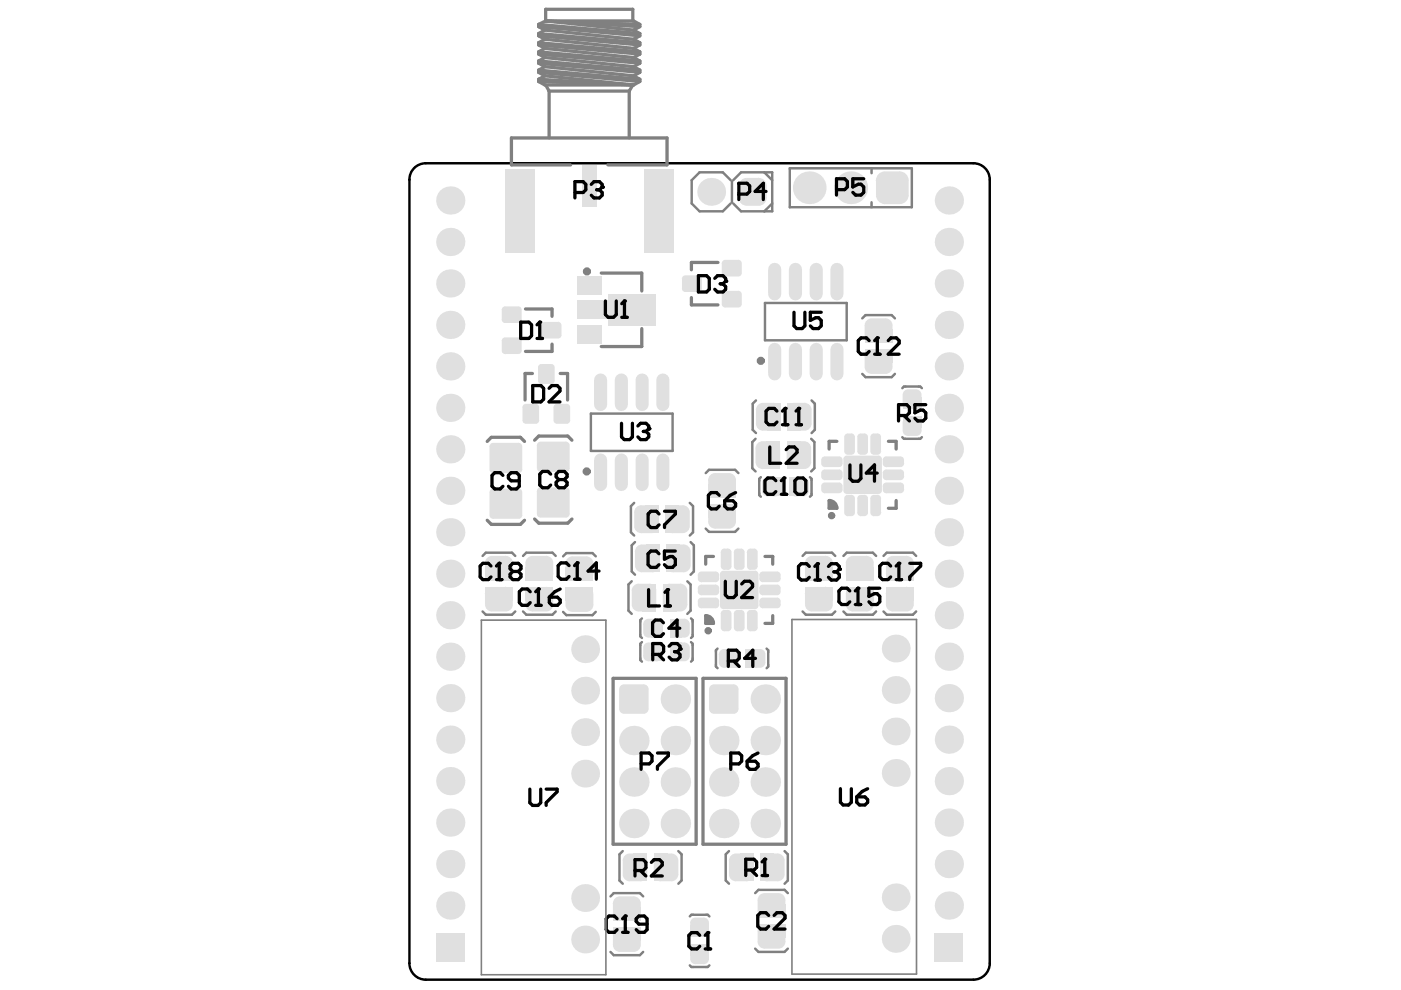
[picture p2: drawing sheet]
<svg xmlns="http://www.w3.org/2000/svg" width="297mm" height="210mm" viewBox="0 0 297 210" stroke-linecap="round" stroke-linejoin="round" font-family="sans-serif">
<g fill="#e0e0e0">
<path d="M138.1 136.2h2.4v4h-2.4z" fill-rule="evenodd"/>
<path d="M142.1 136.2h2.4v4h-2.4z" fill-rule="evenodd"/>
<path d="M150.1 106.9h5.9v2.9h-5.9z" fill-rule="evenodd"/>
<path d="M150.1 102.5h5.9v3h-5.9z" fill-rule="evenodd"/>
<path d="M163.3 101.3h2.4v3.9h-2.4z" fill-rule="evenodd"/>
<path d="M167.3 101.3h2.4v3.9h-2.4z" fill-rule="evenodd"/>
<path d="M166.9 85.4h2.9v5.9h-2.9z" fill-rule="evenodd"/>
<path d="M162.5 85.4h3v5.9h-3z" fill-rule="evenodd"/>
<path d="M170.7 120.1h5.9v3h-5.9z" fill-rule="evenodd"/>
<path d="M191.4 84.3h4v2.4h-4z" fill-rule="evenodd"/>
<path d="M191.4 88.3h4v2.4h-4z" fill-rule="evenodd"/>
<path d="M134.3 181h2.9v5.9h-2.9z" fill-rule="evenodd"/>
<path d="M138.6 181h3v5.9h-3z" fill-rule="evenodd"/>
<path d="M136.9 115.4h2.9v5.9h-2.9z" fill-rule="evenodd"/>
<path d="M138.1 131.2h2.4v4h-2.4z" fill-rule="evenodd"/>
<path d="M136.2 123.8h2.9v5.9h-2.9z" fill-rule="evenodd"/>
<path d="M142.1 131.2h2.4v4h-2.4z" fill-rule="evenodd"/>
<path d="M156.8 181h3v5.9h-3z" fill-rule="evenodd"/>
<path d="M158.1 137.6h2.4v4h-2.4z" fill-rule="evenodd"/>
<path d="M162.4 93.5h3v5.9h-3z" fill-rule="evenodd"/>
<path d="M166.8 93.5h2.9v5.9h-2.9z" fill-rule="evenodd"/>
<path d="M170.7 124.4h5.9v3h-5.9z" fill-rule="evenodd"/>
<path d="M136.7 107.1h3v5.9h-3z" fill-rule="evenodd"/>
<path d="M102.8 120.1h5.9v3h-5.9z" fill-rule="evenodd"/>
<path d="M129.9 196.6h6v3h-6z" fill-rule="evenodd"/>
<path d="M129.9 192.3h6v3h-6z" fill-rule="evenodd"/>
<path d="M111.4 120.1h5.9v3h-5.9z" fill-rule="evenodd"/>
<path d="M119.9 120.2h5.9v3h-5.9z" fill-rule="evenodd"/>
<path d="M146.3 200.3h4v2.4h-4z" fill-rule="evenodd"/>
<path d="M160.6 191.6h5.9v3h-5.9z" fill-rule="evenodd"/>
<path d="M187.8 120.1h5.9v3h-5.9z" fill-rule="evenodd"/>
<path d="M179.3 120.1h5.9v3h-5.9z" fill-rule="evenodd"/>
<path d="M183.3 74.1h5.9v2.9h-5.9z" fill-rule="evenodd"/>
<path d="M102.8 124.4h5.9v3h-5.9z" fill-rule="evenodd"/>
<path d="M111.4 124.4h5.9v3h-5.9z" fill-rule="evenodd"/>
<path d="M119.9 124.5h5.9v3h-5.9z" fill-rule="evenodd"/>
<path d="M160.6 195.9h5.9v3h-5.9z" fill-rule="evenodd"/>
<path d="M146.3 196.3h4v2.4h-4z" fill-rule="evenodd"/>
<path d="M161.1 181h3v5.9h-3z" fill-rule="evenodd"/>
<path d="M154.1 137.6h2.5v4h-2.5z" fill-rule="evenodd"/>
<path d="M141.2 115.4h3v5.9h-3z" fill-rule="evenodd"/>
<path d="M140.5 123.8h3v5.9h-3z" fill-rule="evenodd"/>
<path d="M187.8 124.4h5.9v3h-5.9z" fill-rule="evenodd"/>
<path d="M179.3 124.4h5.9v3h-5.9z" fill-rule="evenodd"/>
<path d="M183.3 69.7h5.9v3h-5.9z" fill-rule="evenodd"/>
<path d="M141 107.1h3v5.9h-3z" fill-rule="evenodd"/>
<path d="M92.5 197.8h6v6h-6z" fill-rule="evenodd"/>
<path d="M198.2 197.8h6v6h-6z" fill-rule="evenodd"/>
<path d="M156.6 39.4l1.7-1.7h2.6l1.6 1.7v2.6l-1.6 1.6h-2.6l-1.7-1.6z" fill-rule="evenodd"/>
<path d="M131.3 146.1l1-1h4.2l1 1v4.2l-1 1h-4.2l-1-1z" fill-rule="evenodd"/>
<path d="M150.3 146.1l1.1-1h4.1l1.1 1v4.2l-1.1 1h-4.1l-1.1-1z" fill-rule="evenodd"/>
<path d="M185.7 38.3l1.9-2h3.1l2 2v3.1l-2 1.9h-3.1l-1.9-1.9z" fill-rule="evenodd"/>
<path d="M179 92.6l.7-.7h.8l.8 .7v3.1l-.8 .7h-.8l-.7-.7z" fill-rule="evenodd"/>
<path d="M184.5 92.6l.8-.7h.8l.7 .7v3.1l-.7 .7h-.8l-.8-.7z" fill-rule="evenodd"/>
<path d="M114.8 69l.7-.7h2.8l.8 .7v2.1l-.8 .7h-2.8l-.7-.7z" fill-rule="evenodd"/>
<path d="M123.4 35h3.1v8.8h-3.1z" fill-rule="evenodd"/>
<circle cx="138.4" cy="138.2" r="2.18"/>
<circle cx="144.3" cy="138.2" r="2.18"/>
</g>
<g fill="#e0e0e0">
<path d="M158.3 42v1.6zM156.6 42h1.7v1.6a1.65 1.65 0 0 1-1.7-1.6z"/>
<path d="M160.9 42h1.6zM160.9 42h1.6a1.65 1.65 0 0 1-1.6 1.6z"/>
<path d="M160.9 37.7v1.7zM160.9 37.7a1.65 1.65 0 0 1 1.6 1.7h-1.6z"/>
<path d="M156.6 39.4h1.7zM157.1 38.2l.8-.4 .4-.1v1.7h-1.7l.1-.5z"/>
<path d="M136.5 150.3h1zM136.5 150.3h1a1.04 1.04 0 0 1-1 1z"/>
<path d="M136.5 145.1v1zM136.5 145.1a1.04 1.04 0 0 1 1 1h-1z"/>
<path d="M131.3 146.1h1zM131.5 145.5l.8-.4v1h-1z"/>
<path d="M132.3 150.3v1zM131.3 150.3h1v1a1.04 1.04 0 0 1-1-1z"/>
<path d="M155.5 150.3h1.1zM155.5 150.3h1.1a1.04 1.04 0 0 1-1.1 1z"/>
<path d="M155.5 145.1v1zM155.5 145.1a1.04 1.04 0 0 1 1.1 1h-1.1z"/>
<path d="M150.3 146.1h1.1zM150.5 145.5l.9-.4v1h-1.1z"/>
<path d="M151.4 150.3v1zM150.3 150.3h1.1v1a1.04 1.04 0 0 1-1.1-1z"/>
<path d="M187.6 41.4v1.9zM185.7 41.4h1.9v1.9a1.91 1.91 0 0 1-1.9-1.9z"/>
<path d="M190.7 41.4h2zM190.7 41.4h2a1.91 1.91 0 0 1-2 1.9z"/>
<path d="M190.7 36.3v2zM190.7 36.3a1.91 1.91 0 0 1 2 2h-2z"/>
<path d="M185.7 38.3h1.9zM186.3 36.9l.8-.5 .5-.1v2h-1.9l.1-.6z"/>
<path d="M136.4 137.3h1.1zM136.6 136.7l.5-.4 .4-.1v1.1h-1.1z"/>
<path d="M137.5 139.1v1.1zM136.4 139.1h1.1v1.1a1.13 1.13 0 0 1-1.1-1.1z"/>
<path d="M139.2 139.1h1.2zM139.2 139.1h1.2a1.13 1.13 0 0 1-1.2 1.1z"/>
<path d="M139.2 136.2v1.1zM139.2 136.2a1.13 1.13 0 0 1 1.2 1.1h-1.2z"/>
<path d="M142.3 137.3h1.1zM142.5 136.7l.5-.4 .4-.1v1.1h-1.1z"/>
<path d="M143.4 139.1v1.1zM142.3 139.1h1.1v1.1a1.13 1.13 0 0 1-1.1-1.1z"/>
<path d="M145.1 139.1h1.1zM145.1 139.1h1.1a1.13 1.13 0 0 1-1.1 1.1z"/>
<path d="M145.1 136.2v1.1zM145.1 136.2a1.13 1.13 0 0 1 1.1 1.1h-1.1z"/>
<path d="M180.5 91.9v.7zM180.5 91.9a.74 .74 0 0 1 .8 .7h-.8z"/>
<path d="M179 92.6h.7zM179.2 92.1l.5-.2v.7h-.7z"/>
<path d="M179.7 95.7v.7zM179 95.7h.7v.7a.74 .74 0 0 1-.7-.7z"/>
<path d="M180.5 95.7h.8zM180.5 95.7h.8a.74 .74 0 0 1-.8 .7z"/>
<path d="M186.1 91.9v.7zM186.1 91.9a.74 .74 0 0 1 .7 .7h-.7z"/>
<path d="M184.5 92.6h.8zM184.8 92.1l.5-.2v.7h-.8z"/>
<path d="M185.3 95.7v.7zM184.5 95.7h.8v.7a.74 .74 0 0 1-.8-.7z"/>
<path d="M186.1 95.7h.7zM186.1 95.7h.7a.74 .74 0 0 1-.7 .7z"/>
<path d="M118.3 71.1h.8zM118.3 71.1h.8a.7 .7 0 0 1-.8 .7z"/>
<path d="M118.3 68.3v.7zM118.3 68.3a.7 .7 0 0 1 .8 .7h-.8z"/>
<path d="M114.8 69h.7zM115 68.5l.5-.2v.7h-.7z"/>
<path d="M115.5 71.1v.7zM114.8 71.1h.7v.7a.7 .7 0 0 1-.7-.7z"/>
<circle cx="159.2" cy="122.7" r="1.48"/>
<circle cx="159.2" cy="127.5" r="1.48"/>
<circle cx="154.3" cy="127.5" r="1.48"/>
<circle cx="154.3" cy="122.7" r="1.48"/>
<circle cx="185.3" cy="98.2" r="1.48"/>
<circle cx="185.3" cy="103.1" r="1.48"/>
<circle cx="180.5" cy="103.1" r="1.48"/>
<circle cx="180.5" cy="98.2" r="1.48"/>
<circle cx="95.5" cy="165.6" r="2.99"/>
<circle cx="95.5" cy="130.4" r="2.99"/>
<circle cx="95.5" cy="95.3" r="2.99"/>
<circle cx="95.5" cy="60.1" r="2.99"/>
<circle cx="201.2" cy="165.6" r="2.99"/>
<circle cx="201.2" cy="130.4" r="2.99"/>
<circle cx="201.2" cy="95.3" r="2.99"/>
<circle cx="201.2" cy="60.1" r="2.99"/>
<circle cx="95.5" cy="183.2" r="2.99"/>
<circle cx="95.5" cy="174.4" r="2.99"/>
<circle cx="95.5" cy="156.8" r="2.99"/>
<circle cx="95.5" cy="148" r="2.99"/>
<circle cx="95.5" cy="121.6" r="2.99"/>
<circle cx="95.5" cy="112.9" r="2.99"/>
<circle cx="95.5" cy="104.1" r="2.99"/>
<circle cx="95.5" cy="86.5" r="2.99"/>
<circle cx="95.5" cy="77.7" r="2.99"/>
<circle cx="95.5" cy="68.9" r="2.99"/>
<circle cx="95.5" cy="42.5" r="2.99"/>
<circle cx="124.1" cy="199.2" r="2.95"/>
<circle cx="124.1" cy="146.4" r="2.95"/>
<circle cx="124.1" cy="155.2" r="2.95"/>
<circle cx="180.4" cy="39.8" r="3.5"/>
<circle cx="201.2" cy="183.2" r="2.99"/>
<circle cx="201.2" cy="174.4" r="2.99"/>
<circle cx="201.2" cy="156.8" r="2.99"/>
<circle cx="201.2" cy="148" r="2.99"/>
<circle cx="201.2" cy="121.6" r="2.99"/>
<circle cx="201.2" cy="112.9" r="2.99"/>
<circle cx="201.2" cy="104.1" r="2.99"/>
<circle cx="201.2" cy="86.5" r="2.99"/>
<circle cx="201.2" cy="77.7" r="2.99"/>
<circle cx="201.2" cy="68.9" r="2.99"/>
<circle cx="201.2" cy="42.5" r="2.99"/>
<circle cx="95.5" cy="192" r="2.99"/>
<circle cx="95.5" cy="139.2" r="2.99"/>
<circle cx="95.5" cy="51.3" r="2.99"/>
<circle cx="124.1" cy="137.6" r="2.95"/>
<circle cx="124.1" cy="164" r="2.95"/>
<circle cx="124.1" cy="190.4" r="2.95"/>
<circle cx="201.2" cy="192" r="2.99"/>
<circle cx="201.2" cy="139.2" r="2.99"/>
<circle cx="201.2" cy="51.3" r="2.99"/>
<circle cx="189.9" cy="137.5" r="2.95"/>
<circle cx="134.4" cy="174.6" r="3.1"/>
<circle cx="134.4" cy="157" r="3.1"/>
<circle cx="143.2" cy="174.6" r="3.1"/>
<circle cx="153.5" cy="174.6" r="3.1"/>
<circle cx="162.3" cy="174.6" r="3.1"/>
<circle cx="143.2" cy="148.2" r="3.1"/>
<circle cx="143.2" cy="157" r="3.1"/>
<circle cx="162.3" cy="148.2" r="3.1"/>
<circle cx="153.5" cy="157" r="3.1"/>
<circle cx="162.3" cy="157" r="3.1"/>
<circle cx="150.8" cy="40.7" r="2.95"/>
<circle cx="189.9" cy="199.1" r="2.95"/>
<circle cx="189.9" cy="190.3" r="2.95"/>
<circle cx="189.9" cy="146.3" r="2.95"/>
<circle cx="189.9" cy="155.1" r="2.95"/>
<circle cx="171.6" cy="39.8" r="3.5"/>
<circle cx="134.4" cy="165.8" r="3.1"/>
<circle cx="143.2" cy="165.8" r="3.1"/>
<circle cx="153.5" cy="165.8" r="3.1"/>
<circle cx="162.3" cy="165.8" r="3.1"/>
<circle cx="189.9" cy="163.9" r="2.95"/>
</g>
<path d="M131.7 97.5v5.2" fill="none" stroke="#e0e0e0" stroke-width="2.8"/>
<g fill="#e0e0e0">
<path d="M134.6 116.9l1.5-1.5h2.3l1.4 1.5v3l-1.4 1.4h-2.3l-1.5-1.4z" fill-rule="evenodd"/>
<circle cx="138.4" cy="133.2" r="2.18"/>
</g>
<g fill="#e0e0e0">
<path d="M134.6 116.9h1.5zM134.9 116l.7-.5 .5-.1v1.5h-1.5z"/>
<path d="M136.1 119.9v1.4zM134.6 119.9h1.5v1.4a1.48 1.48 0 0 1-1.5-1.4z"/>
<path d="M138.4 119.9h1.4zM138.4 119.9h1.4a1.48 1.48 0 0 1-1.4 1.4z"/>
<path d="M138.4 115.4v1.5zM138.4 115.4a1.48 1.48 0 0 1 1.4 1.5h-1.4z"/>
<path d="M136.4 132.3h1.1zM136.6 131.7l.5-.4 .4-.1v1.1h-1.1z"/>
<path d="M137.5 134.1v1.1zM136.4 134.1h1.1v1.1a1.13 1.13 0 0 1-1.1-1.1z"/>
<path d="M139.2 134.1h1.2zM139.2 134.1h1.2a1.13 1.13 0 0 1-1.2 1.1z"/>
<path d="M139.2 131.2v1.1zM139.2 131.2a1.13 1.13 0 0 1 1.2 1.1h-1.2z"/>
</g>
<path d="M136.1 97.5v5.2" fill="none" stroke="#e0e0e0" stroke-width="2.8"/>
<g fill="#e0e0e0">
<path d="M152.8 130.1l.8-.8h.7l.8 .8v3l-.8 .7h-.7l-.8-.7z" fill-rule="evenodd"/>
<path d="M152.8 117.1l.8-.8h.7l.8 .8v3l-.8 .7h-.7l-.8-.7z" fill-rule="evenodd"/>
<path d="M158.4 130.1l.7-.8h.8l.7 .8v3l-.7 .7h-.8l-.7-.7z" fill-rule="evenodd"/>
<path d="M158.4 117.1l.7-.8h.8l.7 .8v3l-.7 .7h-.8l-.7-.7z" fill-rule="evenodd"/>
<circle cx="144.3" cy="133.2" r="2.18"/>
<circle cx="160.3" cy="139.6" r="2.18"/>
</g>
<g fill="#e0e0e0">
<path d="M142.3 132.3h1.1zM142.5 131.7l.5-.4 .4-.1v1.1h-1.1z"/>
<path d="M143.4 134.1v1.1zM142.3 134.1h1.1v1.1a1.13 1.13 0 0 1-1.1-1.1z"/>
<path d="M145.1 134.1h1.1zM145.1 134.1h1.1a1.13 1.13 0 0 1-1.1 1.1z"/>
<path d="M145.1 131.2v1.1zM145.1 131.2a1.13 1.13 0 0 1 1.1 1.1h-1.1z"/>
<path d="M153.6 133.1v.7zM152.8 133.1h.8v.7a.74 .74 0 0 1-.8-.7z"/>
<path d="M154.3 133.1h.8zM154.3 133.1h.8a.74 .74 0 0 1-.8 .7z"/>
<path d="M154.3 129.3v.8zM154.3 129.3a.74 .74 0 0 1 .8 .8h-.8z"/>
<path d="M152.8 130.1h.8zM153 129.5l.6-.2v.8h-.8z"/>
<path d="M154.3 116.3v.8zM154.3 116.3a.74 .74 0 0 1 .8 .8h-.8z"/>
<path d="M152.8 117.1h.8zM153 116.5l.6-.2v.8h-.8z"/>
<path d="M153.6 120.1v.7zM152.8 120.1h.8v.7a.74 .74 0 0 1-.8-.7z"/>
<path d="M154.3 120.1h.8zM154.3 120.1h.8a.74 .74 0 0 1-.8 .7z"/>
<path d="M158.3 138.7h1.1zM158.5 138.1l.6-.4 .3-.1v1.1h-1.1z"/>
<path d="M159.4 140.5v1.1zM158.3 140.5h1.1v1.1a1.13 1.13 0 0 1-1.1-1.1z"/>
<path d="M161.1 140.5h1.2zM161.1 140.5h1.2a1.13 1.13 0 0 1-1.2 1.1z"/>
<path d="M161.1 137.6v1.1zM161.1 137.6a1.13 1.13 0 0 1 1.2 1.1h-1.2z"/>
<path d="M159.1 133.1v.7zM158.4 133.1h.7v.7a.74 .74 0 0 1-.7-.7z"/>
<path d="M159.9 133.1h.7zM159.9 133.1h.7a.74 .74 0 0 1-.7 .7z"/>
<path d="M159.9 129.3v.8zM159.9 129.3a.74 .74 0 0 1 .7 .8h-.7z"/>
<path d="M158.4 130.1h.7zM158.6 129.5l.5-.2v.8h-.7z"/>
<path d="M159.9 116.3v.8zM159.9 116.3a.74 .74 0 0 1 .7 .8h-.7z"/>
<path d="M158.4 117.1h.7zM158.6 116.5l.5-.2v.8h-.7z"/>
<path d="M159.1 120.1v.7zM158.4 120.1h.7v.7a.74 .74 0 0 1-.7-.7z"/>
<path d="M159.9 120.1h.7zM159.9 120.1h.7a.74 .74 0 0 1-.7 .7z"/>
</g>
<path d="M164.3 57.1v5.2M164.3 74.1v5.2" fill="none" stroke="#e0e0e0" stroke-width="2.8"/>
<g fill="#e0e0e0">
<path d="M170.7 125.9l1.5-1.5h2.9l1.5 1.5v2.3l-1.5 1.5h-2.9l-1.5-1.5z" fill-rule="evenodd"/>
<path d="M170.7 119.3l1.5-1.4h2.9l1.5 1.4v2.3l-1.5 1.5h-2.9l-1.5-1.5z" fill-rule="evenodd"/>
</g>
<g fill="#e0e0e0">
<path d="M175.1 124.4v1.5zM175.1 124.4a1.48 1.48 0 0 1 1.5 1.5h-1.5z"/>
<path d="M170.7 125.9h1.5zM171 125.1l.7-.6 .5-.1v1.5h-1.5z"/>
<path d="M172.2 128.2v1.5zM170.7 128.2h1.5v1.5a1.48 1.48 0 0 1-1.5-1.5z"/>
<path d="M175.1 128.2h1.5zM175.1 128.2h1.5a1.48 1.48 0 0 1-1.5 1.5z"/>
<path d="M175.1 117.9v1.4zM175.1 117.9a1.48 1.48 0 0 1 1.5 1.4h-1.5z"/>
<path d="M170.7 119.3h1.5zM171 118.5l.7-.6h.5v1.4h-1.5z"/>
<path d="M172.2 121.6v1.5zM170.7 121.6h1.5v1.5a1.48 1.48 0 0 1-1.5-1.5z"/>
<path d="M175.1 121.6h1.5zM175.1 121.6h1.5a1.48 1.48 0 0 1-1.5 1.5z"/>
</g>
<path d="M173.1 57.1v5.2M173.1 74.1v5.2" fill="none" stroke="#e0e0e0" stroke-width="2.8"/>
<g fill="#e0e0e0">
<path d="M107.1 36h6.2v17.7h-6.2z" fill-rule="evenodd"/>
<path d="M114.1 77.9l.7-.7h2.1l.7 .7v2.8l-.7 .7h-2.1l-.7-.7z" fill-rule="evenodd"/>
<circle cx="193.4" cy="90.4" r="2.18"/>
<circle cx="193.4" cy="84.6" r="2.18"/>
</g>
<g fill="#e0e0e0">
<path d="M194.2 88.4v1.2zM194.2 88.4a1.13 1.13 0 0 1 1.2 1.2h-1.2z"/>
<path d="M191.4 89.6h1.1zM191.6 88.9l.6-.4 .3-.1v1.2h-1.1z"/>
<path d="M192.5 91.3v1.1zM191.4 91.3h1.1v1.1a1.13 1.13 0 0 1-1.1-1.1z"/>
<path d="M194.2 91.3h1.2zM194.2 91.3h1.2a1.13 1.13 0 0 1-1.2 1.1z"/>
<path d="M194.2 82.6v1.1zM194.2 82.6a1.13 1.13 0 0 1 1.2 1.1h-1.2z"/>
<path d="M191.4 83.7h1.1zM191.6 83l.6-.4h.3v1.1h-1.1z"/>
<path d="M192.5 85.4v1.1zM191.4 85.4h1.1v1.1a1.13 1.13 0 0 1-1.1-1.1z"/>
<path d="M194.2 85.4h1.2zM194.2 85.4h1.2a1.13 1.13 0 0 1-1.2 1.1z"/>
<path d="M116.9 77.2v.7zM116.9 77.2a.7 .7 0 0 1 .7 .7h-.7z"/>
<path d="M114.1 77.9h.7zM114.3 77.4l.5-.2v.7h-.7z"/>
<path d="M114.8 80.7v.7zM114.1 80.7h.7v.7a.7 .7 0 0 1-.7-.7z"/>
<path d="M116.9 80.7h.7zM116.9 80.7h.7a.7 .7 0 0 1-.7 .7z"/>
</g>
<path d="M131.7 80.6v5.2M136.1 80.6v5.2" fill="none" stroke="#e0e0e0" stroke-width="2.8"/>
<g fill="#e0e0e0">
<path d="M179 105.7l.7-.8h.8l.8 .8v3l-.8 .7h-.8l-.7-.7z" fill-rule="evenodd"/>
<path d="M184.5 105.7l.8-.8h.8l.7 .8v3l-.7 .7h-.8l-.8-.7z" fill-rule="evenodd"/>
<path d="M129.9 191.5l1.5-1.5h3l1.5 1.5v2.3l-1.5 1.5h-3l-1.5-1.5z" fill-rule="evenodd"/>
<path d="M117.4 86.3l.7-.7h2.1l.7 .7v2.8l-.7 .7h-2.1l-.7-.7z" fill-rule="evenodd"/>
<path d="M110.8 86.3l.7-.7h2.1l.7 .7v2.8l-.7 .7h-2.1l-.7-.7z" fill-rule="evenodd"/>
<path d="M122.4 63.8h7.2v3.8h-7.2z" fill-rule="evenodd"/>
<path d="M122.4 58.6h5.2v3.8h-5.2z" fill-rule="evenodd"/>
<path d="M161 127.5l.7-.8h3.1l.7 .8v.7l-.7 .8h-3.1l-.7-.8z" fill-rule="evenodd"/>
<path d="M148 127.5l.7-.8h3l.8 .8v.7l-.8 .8h-3l-.7-.8z" fill-rule="evenodd"/>
<path d="M161 121.9l.7-.7h3.1l.7 .7v.8l-.7 .7h-3.1l-.7-.7z" fill-rule="evenodd"/>
<path d="M161 124.7l.7-.8h3.1l.7 .8v.8l-.7 .7h-3.1l-.7-.7z" fill-rule="evenodd"/>
<path d="M148 124.7l.7-.8h3l.8 .8v.8l-.8 .7h-3l-.7-.7z" fill-rule="evenodd"/>
<path d="M148 121.9l.7-.7h3l.8 .7v.8l-.8 .7h-3l-.7-.7z" fill-rule="evenodd"/>
<path d="M150.1 108.4l1.5-1.5h3l1.4 1.5v2.2l-1.4 1.5h-3l-1.5-1.5z" fill-rule="evenodd"/>
<path d="M144.6 59.1l.7-.7h2.8l.7 .7v2.1l-.7 .7h-2.8l-.7-.7z" fill-rule="evenodd"/>
<path d="M187.9 99.5h3l.8 .8v.8l-.8 .7h-3l-.7-.7v-.8z" fill-rule="evenodd"/>
<path d="M187.9 102.3h3l.8 .7v.8l-.8 .8h-3l-.7-.8v-.8z" fill-rule="evenodd"/>
<path d="M174.1 103l.8-.7h3l.7 .7v.8l-.7 .8h-3l-.8-.8z" fill-rule="evenodd"/>
<path d="M174.1 100.3l.8-.8h3l.7 .8v.8l-.7 .7h-3l-.8-.7z" fill-rule="evenodd"/>
<path d="M181.8 92.6l.7-.7h.8l.7 .7v3.1l-.7 .7h-.8l-.7-.7z" fill-rule="evenodd"/>
<path d="M102.8 125.9l1.5-1.5h3l1.4 1.5v2.3l-1.4 1.5h-3l-1.5-1.5z" fill-rule="evenodd"/>
<path d="M102.8 119.3l1.5-1.4h3l1.4 1.4v2.3l-1.4 1.5h-3l-1.5-1.5z" fill-rule="evenodd"/>
<path d="M129.9 198.1l1.5-1.5h3l1.5 1.5v2.3l-1.5 1.4h-3l-1.5-1.4z" fill-rule="evenodd"/>
<path d="M132 182.4l1.5-1.4h2.3l1.4 1.4v3l-1.4 1.5h-2.3l-1.5-1.5z" fill-rule="evenodd"/>
<path d="M111.4 125.9l1.5-1.5h2.9l1.5 1.5v2.3l-1.5 1.5h-2.9l-1.5-1.5z" fill-rule="evenodd"/>
<path d="M111.4 119.3l1.5-1.4h2.9l1.5 1.4v2.3l-1.5 1.5h-2.9l-1.5-1.5z" fill-rule="evenodd"/>
<path d="M119.9 126l1.5-1.5h2.9l1.5 1.5v2.3l-1.5 1.4h-2.9l-1.5-1.4z" fill-rule="evenodd"/>
<path d="M119.9 119.4l1.5-1.4h2.9l1.5 1.4v2.3l-1.5 1.5h-2.9l-1.5-1.5z" fill-rule="evenodd"/>
<circle cx="163.6" cy="103.2" r="2.18"/>
<circle cx="169.5" cy="103.2" r="2.18"/>
</g>
<g fill="#e0e0e0">
<path d="M179.7 108.7v.7zM179 108.7h.7v.7a.74 .74 0 0 1-.7-.7z"/>
<path d="M180.5 108.7h.8zM180.5 108.7h.8a.74 .74 0 0 1-.8 .7z"/>
<path d="M180.5 104.9v.8zM180.5 104.9a.74 .74 0 0 1 .8 .8h-.8z"/>
<path d="M179 105.7h.7zM179.2 105.1l.5-.2v.8h-.7z"/>
<path d="M185.3 108.7v.7zM184.5 108.7h.8v.7a.74 .74 0 0 1-.8-.7z"/>
<path d="M186.1 108.7h.7zM186.1 108.7h.7a.74 .74 0 0 1-.7 .7z"/>
<path d="M186.1 104.9v.8zM186.1 104.9a.74 .74 0 0 1 .7 .8h-.7z"/>
<path d="M184.5 105.7h.8zM184.8 105.1l.5-.2v.8h-.8z"/>
<path d="M131.4 193.8v1.5zM129.9 193.8h1.5v1.5a1.48 1.48 0 0 1-1.5-1.5z"/>
<path d="M134.4 193.8h1.5zM134.4 193.8h1.5a1.48 1.48 0 0 1-1.5 1.5z"/>
<path d="M134.4 190v1.5zM134.4 190a1.48 1.48 0 0 1 1.5 1.5h-1.5z"/>
<path d="M129.9 191.5h1.5zM130.2 190.7l.8-.6 .4-.1v1.5h-1.5z"/>
<path d="M120.2 85.6v.7zM120.2 85.6a.7 .7 0 0 1 .7 .7h-.7z"/>
<path d="M117.4 86.3h.7zM117.6 85.8l.5-.2v.7h-.7z"/>
<path d="M118.1 89.1v.7zM117.4 89.1h.7v.7a.7 .7 0 0 1-.7-.7z"/>
<path d="M120.2 89.1h.7zM120.2 89.1h.7a.7 .7 0 0 1-.7 .7z"/>
<path d="M113.6 85.6v.7zM113.6 85.6a.7 .7 0 0 1 .7 .7h-.7z"/>
<path d="M110.8 86.3h.7zM111 85.8l.5-.2v.7h-.7z"/>
<path d="M111.5 89.1v.7zM110.8 89.1h.7v.7a.7 .7 0 0 1-.7-.7z"/>
<path d="M113.6 89.1h.7zM113.6 89.1h.7a.7 .7 0 0 1-.7 .7z"/>
<path d="M164.8 128.2h.7zM164.8 128.2h.7a.74 .74 0 0 1-.7 .8z"/>
<path d="M164.8 126.7v.8zM164.8 126.7a.74 .74 0 0 1 .7 .8h-.7z"/>
<path d="M161 127.5h.7zM161.2 126.9l.5-.2v.8h-.7z"/>
<path d="M161.7 128.2v.8zM161 128.2h.7v.8a.74 .74 0 0 1-.7-.8z"/>
<path d="M148 127.5h.7zM148.2 126.9l.5-.2v.8h-.7z"/>
<path d="M148.7 128.2v.8zM148 128.2h.7v.8a.74 .74 0 0 1-.7-.8z"/>
<path d="M151.7 128.2h.8zM151.7 128.2h.8a.74 .74 0 0 1-.8 .8z"/>
<path d="M151.7 126.7v.8zM151.7 126.7a.74 .74 0 0 1 .8 .8h-.8z"/>
<path d="M164.8 122.7h.7zM164.8 122.7h.7a.74 .74 0 0 1-.7 .7z"/>
<path d="M164.8 121.2v.7zM164.8 121.2a.74 .74 0 0 1 .7 .7h-.7z"/>
<path d="M161 121.9h.7zM161.2 121.4l.5-.2v.7h-.7z"/>
<path d="M161.7 122.7v.7zM161 122.7h.7v.7a.74 .74 0 0 1-.7-.7z"/>
<path d="M164.8 125.5h.7zM164.8 125.5h.7a.74 .74 0 0 1-.7 .7z"/>
<path d="M164.8 123.9v.8zM164.8 123.9a.74 .74 0 0 1 .7 .8h-.7z"/>
<path d="M161 124.7h.7zM161.2 124.2l.5-.3v.8h-.7z"/>
<path d="M161.7 125.5v.7zM161 125.5h.7v.7a.74 .74 0 0 1-.7-.7z"/>
<path d="M148 124.7h.7zM148.2 124.2l.5-.3v.8h-.7z"/>
<path d="M148.7 125.5v.7zM148 125.5h.7v.7a.74 .74 0 0 1-.7-.7z"/>
<path d="M151.7 125.5h.8zM151.7 125.5h.8a.74 .74 0 0 1-.8 .7z"/>
<path d="M151.7 123.9v.8zM151.7 123.9a.74 .74 0 0 1 .8 .8h-.8z"/>
<path d="M148 121.9h.7zM148.2 121.4l.5-.2v.7h-.7z"/>
<path d="M148.7 122.7v.7zM148 122.7h.7v.7a.74 .74 0 0 1-.7-.7z"/>
<path d="M151.7 122.7h.8zM151.7 122.7h.8a.74 .74 0 0 1-.8 .7z"/>
<path d="M151.7 121.2v.7zM151.7 121.2a.74 .74 0 0 1 .8 .7h-.8z"/>
<path d="M154.6 106.9v1.5zM154.6 106.9a1.48 1.48 0 0 1 1.4 1.5h-1.4z"/>
<path d="M150.1 108.4h1.5zM150.4 107.5l.7-.5 .5-.1v1.5h-1.5z"/>
<path d="M151.6 110.6v1.5zM150.1 110.6h1.5v1.5a1.48 1.48 0 0 1-1.5-1.5z"/>
<path d="M154.6 110.6h1.4zM154.6 110.6h1.4a1.48 1.48 0 0 1-1.4 1.5z"/>
<path d="M161.6 102.4h1.1zM161.8 101.7l.6-.4h.3v1.1h-1.1z"/>
<path d="M162.7 104.1v1.1zM161.6 104.1h1.1v1.1a1.13 1.13 0 0 1-1.1-1.1z"/>
<path d="M164.4 104.1h1.2zM164.4 104.1h1.2a1.13 1.13 0 0 1-1.2 1.1z"/>
<path d="M164.4 101.3v1.1zM164.4 101.3a1.13 1.13 0 0 1 1.2 1.1h-1.2z"/>
<path d="M144.6 59.1h.7zM144.8 58.6l.5-.2v.7h-.7z"/>
<path d="M145.3 61.2v.7zM144.6 61.2h.7v.7a.7 .7 0 0 1-.7-.7z"/>
<path d="M148.1 61.2h.7zM148.1 61.2h.7a.7 .7 0 0 1-.7 .7z"/>
<path d="M148.1 58.4v.7zM148.1 58.4a.7 .7 0 0 1 .7 .7h-.7z"/>
<path d="M190.9 101.1h.8zM190.9 101.1h.8a.74 .74 0 0 1-.8 .7z"/>
<path d="M190.9 99.5v.8zM190.9 99.5a.74 .74 0 0 1 .8 .8h-.8z"/>
<path d="M187.2 100.3h.7zM187.4 99.8l.5-.3v.8h-.7z"/>
<path d="M187.9 101.1v.7zM187.2 101.1h.7v.7a.74 .74 0 0 1-.7-.7z"/>
<path d="M190.9 103.8h.8zM190.9 103.8h.8a.74 .74 0 0 1-.8 .8z"/>
<path d="M190.9 102.3v.7zM190.9 102.3a.74 .74 0 0 1 .8 .7h-.8z"/>
<path d="M187.2 103h.7zM187.4 102.5l.5-.2v.7h-.7z"/>
<path d="M187.9 103.8v.8zM187.2 103.8h.7v.8a.74 .74 0 0 1-.7-.8z"/>
<path d="M174.1 103h.8zM174.3 102.5l.6-.2v.7h-.8z"/>
<path d="M174.9 103.8v.8zM174.1 103.8h.8v.8a.74 .74 0 0 1-.8-.8z"/>
<path d="M177.9 103.8h.7zM177.9 103.8h.7a.74 .74 0 0 1-.7 .8z"/>
<path d="M177.9 102.3v.7zM177.9 102.3a.74 .74 0 0 1 .7 .7h-.7z"/>
<path d="M174.1 100.3h.8zM174.3 99.8l.6-.3v.8h-.8z"/>
<path d="M174.9 101.1v.7zM174.1 101.1h.8v.7a.74 .74 0 0 1-.8-.7z"/>
<path d="M177.9 101.1h.7zM177.9 101.1h.7a.74 .74 0 0 1-.7 .7z"/>
<path d="M177.9 99.5v.8zM177.9 99.5a.74 .74 0 0 1 .7 .8h-.7z"/>
<path d="M167.5 102.4h1.1zM167.7 101.7l.5-.4h.4v1.1h-1.1z"/>
<path d="M168.6 104.1v1.1zM167.5 104.1h1.1v1.1a1.13 1.13 0 0 1-1.1-1.1z"/>
<path d="M170.3 104.1h1.2zM170.3 104.1h1.2a1.13 1.13 0 0 1-1.2 1.1z"/>
<path d="M170.3 101.3v1.1zM170.3 101.3a1.13 1.13 0 0 1 1.2 1.1h-1.2z"/>
<path d="M183.3 91.9v.7zM183.3 91.9a.74 .74 0 0 1 .7 .7h-.7z"/>
<path d="M181.8 92.6h.7zM182 92.1l.5-.2v.7h-.7z"/>
<path d="M182.5 95.7v.7zM181.8 95.7h.7v.7a.74 .74 0 0 1-.7-.7z"/>
<path d="M183.3 95.7h.7zM183.3 95.7h.7a.74 .74 0 0 1-.7 .7z"/>
<path d="M107.3 124.4v1.5zM107.3 124.4a1.48 1.48 0 0 1 1.4 1.5h-1.4z"/>
<path d="M102.8 125.9h1.5zM103.1 125.1l.7-.6 .5-.1v1.5h-1.5z"/>
<path d="M104.3 128.2v1.5zM102.8 128.2h1.5v1.5a1.48 1.48 0 0 1-1.5-1.5z"/>
<path d="M107.3 128.2h1.4zM107.3 128.2h1.4a1.48 1.48 0 0 1-1.4 1.5z"/>
<path d="M107.3 117.9v1.4zM107.3 117.9a1.48 1.48 0 0 1 1.4 1.4h-1.4z"/>
<path d="M102.8 119.3h1.5zM103.1 118.5l.7-.6h.5v1.4h-1.5z"/>
<path d="M104.3 121.6v1.5zM102.8 121.6h1.5v1.5a1.48 1.48 0 0 1-1.5-1.5z"/>
<path d="M107.3 121.6h1.4zM107.3 121.6h1.4a1.48 1.48 0 0 1-1.4 1.5z"/>
<path d="M131.4 200.4v1.4zM129.9 200.4h1.5v1.4a1.48 1.48 0 0 1-1.5-1.4z"/>
<path d="M134.4 200.4h1.5zM134.4 200.4h1.5a1.48 1.48 0 0 1-1.5 1.4z"/>
<path d="M134.4 196.6v1.5zM134.4 196.6a1.48 1.48 0 0 1 1.5 1.5h-1.5z"/>
<path d="M129.9 198.1h1.5zM130.2 197.2l.8-.5 .4-.1v1.5h-1.5z"/>
<path d="M135.8 185.4h1.4zM135.8 185.4h1.4a1.48 1.48 0 0 1-1.4 1.5z"/>
<path d="M135.8 181v1.4zM135.8 181a1.48 1.48 0 0 1 1.4 1.4h-1.4z"/>
<path d="M132 182.4h1.5zM132.3 181.6l.7-.6h.5v1.4h-1.5z"/>
<path d="M133.5 185.4v1.5zM132 185.4h1.5v1.5a1.48 1.48 0 0 1-1.5-1.5z"/>
<path d="M115.8 124.4v1.5zM115.8 124.4a1.48 1.48 0 0 1 1.5 1.5h-1.5z"/>
<path d="M111.4 125.9h1.5zM111.7 125.1l.7-.6 .5-.1v1.5h-1.5z"/>
<path d="M112.9 128.2v1.5zM111.4 128.2h1.5v1.5a1.48 1.48 0 0 1-1.5-1.5z"/>
<path d="M115.8 128.2h1.5zM115.8 128.2h1.5a1.48 1.48 0 0 1-1.5 1.5z"/>
<path d="M115.8 117.9v1.4zM115.8 117.9a1.48 1.48 0 0 1 1.5 1.4h-1.5z"/>
<path d="M111.4 119.3h1.5zM111.7 118.5l.7-.6h.5v1.4h-1.5z"/>
<path d="M112.9 121.6v1.5zM111.4 121.6h1.5v1.5a1.48 1.48 0 0 1-1.5-1.5z"/>
<path d="M115.8 121.6h1.5zM115.8 121.6h1.5a1.48 1.48 0 0 1-1.5 1.5z"/>
<path d="M124.3 124.5v1.5zM124.3 124.5a1.48 1.48 0 0 1 1.5 1.5h-1.5z"/>
<path d="M119.9 126h1.5zM120.2 125.1l.7-.5 .5-.1v1.5h-1.5z"/>
<path d="M121.4 128.3v1.4zM119.9 128.3h1.5v1.4a1.48 1.48 0 0 1-1.5-1.4z"/>
<path d="M124.3 128.3h1.5zM124.3 128.3h1.5a1.48 1.48 0 0 1-1.5 1.4z"/>
<path d="M124.3 118v1.4zM124.3 118a1.48 1.48 0 0 1 1.5 1.4h-1.5z"/>
<path d="M119.9 119.4h1.5zM120.2 118.6l.7-.6h.5v1.4h-1.5z"/>
<path d="M121.4 121.7v1.5zM119.9 121.7h1.5v1.5a1.48 1.48 0 0 1-1.5-1.5z"/>
<path d="M124.3 121.7h1.5zM124.3 121.7h1.5a1.48 1.48 0 0 1-1.5 1.5z"/>
</g>
<path d="M127.3 97.5v5.2" fill="none" stroke="#e0e0e0" stroke-width="2.8"/>
<g fill="#e0e0e0">
<path d="M113.8 94.4l.8-.8h5.4l.8 .8v4.9l-.8 .8h-5.4l-.8-.8z" fill-rule="evenodd"/>
<path d="M122.4 69h5.2v3.8h-5.2z" fill-rule="evenodd"/>
<path d="M138.6 182.4l1.5-1.4h2.2l1.5 1.4v3l-1.5 1.5h-2.2l-1.5-1.5z" fill-rule="evenodd"/>
<path d="M154.6 182.4l1.4-1.4h2.3l1.5 1.4v3l-1.5 1.5h-2.3l-1.4-1.5z" fill-rule="evenodd"/>
<path d="M155.6 130.1l.7-.8h.8l.8 .8v3l-.8 .7h-.8l-.7-.7z" fill-rule="evenodd"/>
<path d="M155.6 117.1l.7-.8h.8l.8 .8v3l-.8 .7h-.8l-.7-.7z" fill-rule="evenodd"/>
<path d="M141.2 116.9l1.5-1.5h2.2l1.5 1.5v3l-1.5 1.4h-2.2l-1.5-1.4z" fill-rule="evenodd"/>
<path d="M140.5 125.2l1.5-1.4h2.3l1.4 1.4v3l-1.4 1.5h-2.3l-1.5-1.5z" fill-rule="evenodd"/>
<path d="M152.7 121.7l.7-.7h6.7l.7 .7v6.7l-.7 .7h-6.7l-.7-.7z" fill-rule="evenodd"/>
<circle cx="148.3" cy="196.5" r="2.18"/>
<circle cx="148.3" cy="202.4" r="2.18"/>
<circle cx="154.4" cy="139.6" r="2.18"/>
</g>
<g fill="#e0e0e0">
<path d="M120 93.6v.8zM120 93.6a.78 .78 0 0 1 .8 .8h-.8z"/>
<path d="M113.8 94.4h.8zM114.1 93.9l.5-.3v.8h-.8z"/>
<path d="M114.6 99.3v.8zM113.8 99.3h.8v.8a.78 .78 0 0 1-.8-.8z"/>
<path d="M120 99.3h.8zM120 99.3h.8a.78 .78 0 0 1-.8 .8z"/>
<path d="M147.5 197.4v1.1zM146.3 197.4h1.2v1.1a1.13 1.13 0 0 1-1.2-1.1z"/>
<path d="M149.2 197.4h1.1zM149.2 197.4h1.1a1.13 1.13 0 0 1-1.1 1.1z"/>
<path d="M149.2 194.6v1.1zM149.2 194.6a1.13 1.13 0 0 1 1.1 1.1h-1.1z"/>
<path d="M146.3 195.7h1.2zM146.5 195l.6-.4h.4v1.1h-1.2z"/>
<path d="M147.5 203.3v1.1zM146.3 203.3h1.2v1.1a1.13 1.13 0 0 1-1.2-1.1z"/>
<path d="M149.2 203.3h1.1zM149.2 203.3h1.1a1.13 1.13 0 0 1-1.1 1.1z"/>
<path d="M149.2 200.4v1.2zM149.2 200.4a1.13 1.13 0 0 1 1.1 1.2h-1.1z"/>
<path d="M146.3 201.6h1.2zM146.5 200.9l.6-.4 .4-.1v1.2h-1.2z"/>
<path d="M142.3 185.4h1.5zM142.3 185.4h1.5a1.48 1.48 0 0 1-1.5 1.5z"/>
<path d="M142.3 181v1.4zM142.3 181a1.48 1.48 0 0 1 1.5 1.4h-1.5z"/>
<path d="M138.6 182.4h1.5zM138.9 181.6l.7-.6h.5v1.4h-1.5z"/>
<path d="M140.1 185.4v1.5zM138.6 185.4h1.5v1.5a1.48 1.48 0 0 1-1.5-1.5z"/>
<path d="M154.6 182.4h1.4zM154.8 181.6l.8-.6h.4v1.4h-1.4z"/>
<path d="M156 185.4v1.5zM154.6 185.4h1.4v1.5a1.48 1.48 0 0 1-1.4-1.5z"/>
<path d="M158.3 185.4h1.5zM158.3 185.4h1.5a1.48 1.48 0 0 1-1.5 1.5z"/>
<path d="M158.3 181v1.4zM158.3 181a1.48 1.48 0 0 1 1.5 1.4h-1.5z"/>
<path d="M152.4 138.7h1.1zM152.6 138.1l.6-.4 .3-.1v1.1h-1.1z"/>
<path d="M153.5 140.5v1.1zM152.4 140.5h1.1v1.1a1.13 1.13 0 0 1-1.1-1.1z"/>
<path d="M155.3 140.5h1.1zM155.3 140.5h1.1a1.13 1.13 0 0 1-1.1 1.1z"/>
<path d="M155.3 137.6v1.1zM155.3 137.6a1.13 1.13 0 0 1 1.1 1.1h-1.1z"/>
<path d="M156.3 133.1v.7zM155.6 133.1h.7v.7a.74 .74 0 0 1-.7-.7z"/>
<path d="M157.1 133.1h.8zM157.1 133.1h.8a.74 .74 0 0 1-.8 .7z"/>
<path d="M157.1 129.3v.8zM157.1 129.3a.74 .74 0 0 1 .8 .8h-.8z"/>
<path d="M155.6 130.1h.7zM155.8 129.5l.5-.2v.8h-.7z"/>
<path d="M157.1 116.3v.8zM157.1 116.3a.74 .74 0 0 1 .8 .8h-.8z"/>
<path d="M155.6 117.1h.7zM155.8 116.5l.5-.2v.8h-.7z"/>
<path d="M156.3 120.1v.7zM155.6 120.1h.7v.7a.74 .74 0 0 1-.7-.7z"/>
<path d="M157.1 120.1h.8zM157.1 120.1h.8a.74 .74 0 0 1-.8 .7z"/>
<path d="M141.2 116.9h1.5zM141.5 116l.7-.5 .5-.1v1.5h-1.5z"/>
<path d="M142.7 119.9v1.4zM141.2 119.9h1.5v1.4a1.48 1.48 0 0 1-1.5-1.4z"/>
<path d="M144.9 119.9h1.5zM144.9 119.9h1.5a1.48 1.48 0 0 1-1.5 1.4z"/>
<path d="M144.9 115.4v1.5zM144.9 115.4a1.48 1.48 0 0 1 1.5 1.5h-1.5z"/>
<path d="M144.3 128.2h1.4zM144.3 128.2h1.4a1.48 1.48 0 0 1-1.4 1.5z"/>
<path d="M144.3 123.8v1.4zM144.3 123.8a1.48 1.48 0 0 1 1.4 1.4h-1.4z"/>
<path d="M140.5 125.2h1.5zM140.8 124.4l.7-.6h.5v1.4h-1.5z"/>
<path d="M142 128.2v1.5zM140.5 128.2h1.5v1.5a1.48 1.48 0 0 1-1.5-1.5z"/>
<path d="M152.7 121.7h.7zM152.9 121.2l.5-.2v.7h-.7z"/>
<path d="M153.4 128.4v.7zM152.7 128.4h.7v.7a.72 .72 0 0 1-.7-.7z"/>
<path d="M160.1 128.4h.7zM160.1 128.4h.7a.72 .72 0 0 1-.7 .7z"/>
<path d="M160.1 121v.7zM160.1 121a.72 .72 0 0 1 .7 .7h-.7z"/>
</g>
<path d="M140.5 97.5v5.2" fill="none" stroke="#e0e0e0" stroke-width="2.8"/>
<g fill="#e0e0e0">
<path d="M160.3 86.9l1.5-1.5h2.2l1.5 1.5v2.9l-1.5 1.5h-2.2l-1.5-1.5z" fill-rule="evenodd"/>
<path d="M150.1 101.8l1.5-1.5h3l1.4 1.5v2.2l-1.4 1.5h-3l-1.5-1.5z" fill-rule="evenodd"/>
<path d="M160.2 95l1.5-1.5h2.2l1.5 1.5v3l-1.5 1.4h-2.2l-1.5-1.4z" fill-rule="evenodd"/>
<path d="M153 55.8l.7-.7h2.9l.7 .7v2.1l-.7 .7h-2.9l-.7-.7z" fill-rule="evenodd"/>
<path d="M153 62.4l.7-.7h2.9l.7 .7v2.1l-.7 .7h-2.9l-.7-.7z" fill-rule="evenodd"/>
<path d="M187.8 125.9l1.5-1.5h3l1.4 1.5v2.3l-1.4 1.5h-3l-1.5-1.5z" fill-rule="evenodd"/>
<path d="M187.8 119.3l1.5-1.4h3l1.4 1.4v2.3l-1.4 1.5h-3l-1.5-1.5z" fill-rule="evenodd"/>
<path d="M179.3 125.9l1.5-1.5h3l1.4 1.5v2.3l-1.4 1.5h-3l-1.5-1.5z" fill-rule="evenodd"/>
<path d="M179.3 119.3l1.5-1.4h3l1.4 1.4v2.3l-1.4 1.5h-3l-1.5-1.5z" fill-rule="evenodd"/>
<path d="M187.9 96.8h3l.8 .7v.8l-.8 .7h-3l-.7-.7v-.8z" fill-rule="evenodd"/>
<path d="M174.1 97.5l.8-.7h3l.7 .7v.8l-.7 .7h-3l-.8-.7z" fill-rule="evenodd"/>
<path d="M166.9 86.9l1.4-1.5h2.3l1.5 1.5v2.9l-1.5 1.5h-2.3l-1.4-1.5z" fill-rule="evenodd"/>
<path d="M166.8 95l1.5-1.5h2.2l1.5 1.5v3l-1.5 1.4h-2.2l-1.5-1.4z" fill-rule="evenodd"/>
<path d="M178.8 97.3l.7-.7h6.8l.7 .7v6.7l-.7 .7h-6.8l-.7-.7z" fill-rule="evenodd"/>
</g>
<g fill="#e0e0e0">
<path d="M160.3 86.9h1.5zM160.6 86l.7-.5 .5-.1v1.5h-1.5z"/>
<path d="M161.8 89.8v1.5zM160.3 89.8h1.5v1.5a1.48 1.48 0 0 1-1.5-1.5z"/>
<path d="M164 89.8h1.5zM164 89.8h1.5a1.48 1.48 0 0 1-1.5 1.5z"/>
<path d="M164 85.4v1.5zM164 85.4a1.48 1.48 0 0 1 1.5 1.5h-1.5z"/>
<path d="M154.6 100.3v1.5zM154.6 100.3a1.48 1.48 0 0 1 1.4 1.5h-1.4z"/>
<path d="M150.1 101.8h1.5zM150.4 100.9l.7-.5 .5-.1v1.5h-1.5z"/>
<path d="M151.6 104v1.5zM150.1 104h1.5v1.5a1.48 1.48 0 0 1-1.5-1.5z"/>
<path d="M154.6 104h1.4zM154.6 104h1.4a1.48 1.48 0 0 1-1.4 1.5z"/>
<path d="M163.9 98h1.5zM163.9 98h1.5a1.48 1.48 0 0 1-1.5 1.4z"/>
<path d="M163.9 93.5v1.5zM163.9 93.5a1.48 1.48 0 0 1 1.5 1.5h-1.5z"/>
<path d="M160.2 95h1.5zM160.5 94.2l.7-.6 .5-.1v1.5h-1.5z"/>
<path d="M161.7 98v1.4zM160.2 98h1.5v1.4a1.48 1.48 0 0 1-1.5-1.4z"/>
<path d="M153 55.8h.7zM153.2 55.3l.5-.2v.7h-.7z"/>
<path d="M153.7 57.9v.7zM153 57.9h.7v.7a.7 .7 0 0 1-.7-.7z"/>
<path d="M156.6 57.9h.7zM156.6 57.9h.7a.7 .7 0 0 1-.7 .7z"/>
<path d="M156.6 55.1v.7zM156.6 55.1a.7 .7 0 0 1 .7 .7h-.7z"/>
<path d="M153 62.4h.7zM153.2 61.9l.5-.2v.7h-.7z"/>
<path d="M153.7 64.5v.7zM153 64.5h.7v.7a.7 .7 0 0 1-.7-.7z"/>
<path d="M156.6 64.5h.7zM156.6 64.5h.7a.7 .7 0 0 1-.7 .7z"/>
<path d="M156.6 61.7v.7zM156.6 61.7a.7 .7 0 0 1 .7 .7h-.7z"/>
<path d="M192.3 124.4v1.5zM192.3 124.4a1.48 1.48 0 0 1 1.4 1.5h-1.4z"/>
<path d="M187.8 125.9h1.5zM188.1 125.1l.7-.6 .5-.1v1.5h-1.5z"/>
<path d="M189.3 128.2v1.5zM187.8 128.2h1.5v1.5a1.48 1.48 0 0 1-1.5-1.5z"/>
<path d="M192.3 128.2h1.4zM192.3 128.2h1.4a1.48 1.48 0 0 1-1.4 1.5z"/>
<path d="M192.3 117.9v1.4zM192.3 117.9a1.48 1.48 0 0 1 1.4 1.4h-1.4z"/>
<path d="M187.8 119.3h1.5zM188.1 118.5l.7-.6h.5v1.4h-1.5z"/>
<path d="M189.3 121.6v1.5zM187.8 121.6h1.5v1.5a1.48 1.48 0 0 1-1.5-1.5z"/>
<path d="M192.3 121.6h1.4zM192.3 121.6h1.4a1.48 1.48 0 0 1-1.4 1.5z"/>
<path d="M183.8 124.4v1.5zM183.8 124.4a1.48 1.48 0 0 1 1.4 1.5h-1.4z"/>
<path d="M179.3 125.9h1.5zM179.6 125.1l.7-.6 .5-.1v1.5h-1.5z"/>
<path d="M180.8 128.2v1.5zM179.3 128.2h1.5v1.5a1.48 1.48 0 0 1-1.5-1.5z"/>
<path d="M183.8 128.2h1.4zM183.8 128.2h1.4a1.48 1.48 0 0 1-1.4 1.5z"/>
<path d="M183.8 117.9v1.4zM183.8 117.9a1.48 1.48 0 0 1 1.4 1.4h-1.4z"/>
<path d="M179.3 119.3h1.5zM179.6 118.5l.7-.6h.5v1.4h-1.5z"/>
<path d="M180.8 121.6v1.5zM179.3 121.6h1.5v1.5a1.48 1.48 0 0 1-1.5-1.5z"/>
<path d="M183.8 121.6h1.4zM183.8 121.6h1.4a1.48 1.48 0 0 1-1.4 1.5z"/>
<path d="M190.9 98.3h.8zM190.9 98.3h.8a.74 .74 0 0 1-.8 .7z"/>
<path d="M190.9 96.8v.7zM190.9 96.8a.74 .74 0 0 1 .8 .7h-.8z"/>
<path d="M187.2 97.5h.7zM187.4 97l.5-.2v.7h-.7z"/>
<path d="M187.9 98.3v.7zM187.2 98.3h.7v.7a.74 .74 0 0 1-.7-.7z"/>
<path d="M174.1 97.5h.8zM174.3 97l.6-.2v.7h-.8z"/>
<path d="M174.9 98.3v.7zM174.1 98.3h.8v.7a.74 .74 0 0 1-.8-.7z"/>
<path d="M177.9 98.3h.7zM177.9 98.3h.7a.74 .74 0 0 1-.7 .7z"/>
<path d="M177.9 96.8v.7zM177.9 96.8a.74 .74 0 0 1 .7 .7h-.7z"/>
<path d="M166.9 86.9h1.4zM167.1 86l.8-.5 .4-.1v1.5h-1.4z"/>
<path d="M168.3 89.8v1.5zM166.9 89.8h1.4v1.5a1.48 1.48 0 0 1-1.4-1.5z"/>
<path d="M170.6 89.8h1.5zM170.6 89.8h1.5a1.48 1.48 0 0 1-1.5 1.5z"/>
<path d="M170.6 85.4v1.5zM170.6 85.4a1.48 1.48 0 0 1 1.5 1.5h-1.5z"/>
<path d="M170.5 98h1.5zM170.5 98h1.5a1.48 1.48 0 0 1-1.5 1.4z"/>
<path d="M170.5 93.5v1.5zM170.5 93.5a1.48 1.48 0 0 1 1.5 1.5h-1.5z"/>
<path d="M166.8 95h1.5zM167.1 94.2l.7-.6 .5-.1v1.5h-1.5z"/>
<path d="M168.3 98v1.4zM166.8 98h1.5v1.4a1.48 1.48 0 0 1-1.5-1.4z"/>
<path d="M178.8 97.3h.7zM179 96.8l.5-.2v.7h-.7z"/>
<path d="M179.5 104v.7zM178.8 104h.7v.7a.72 .72 0 0 1-.7-.7z"/>
<path d="M186.3 104h.7zM186.3 104h.7a.72 .72 0 0 1-.7 .7z"/>
<path d="M186.3 96.6v.7zM186.3 96.6a.72 .72 0 0 1 .7 .7h-.7z"/>
</g>
<path d="M168.7 57.1v5.2M177.5 57.1v5.2M168.7 74.1v5.2M177.5 74.1v5.2" fill="none" stroke="#e0e0e0" stroke-width="2.8"/>
<g fill="#e0e0e0">
<path d="M183.3 75.6l1.5-1.5h2.9l1.5 1.5v2.2l-1.5 1.5h-2.9l-1.5-1.5z" fill-rule="evenodd"/>
<path d="M183.3 69l1.5-1.5h2.9l1.5 1.5v2.2l-1.5 1.5h-2.9l-1.5-1.5z" fill-rule="evenodd"/>
<path d="M113.8 104.1l.8-.8h5.4l.8 .8v4.9l-.8 .7h-5.4l-.8-.7z" fill-rule="evenodd"/>
</g>
<g fill="#e0e0e0">
<path d="M187.7 74.1v1.5zM187.7 74.1a1.48 1.48 0 0 1 1.5 1.5h-1.5z"/>
<path d="M183.3 75.6h1.5zM183.6 74.7l.7-.5 .5-.1v1.5h-1.5z"/>
<path d="M184.8 77.8v1.5zM183.3 77.8h1.5v1.5a1.48 1.48 0 0 1-1.5-1.5z"/>
<path d="M187.7 77.8h1.5zM187.7 77.8h1.5a1.48 1.48 0 0 1-1.5 1.5z"/>
<path d="M187.7 67.5v1.5zM187.7 67.5a1.48 1.48 0 0 1 1.5 1.5h-1.5z"/>
<path d="M183.3 69h1.5zM183.6 68.1l.7-.5 .5-.1v1.5h-1.5z"/>
<path d="M184.8 71.2v1.5zM183.3 71.2h1.5v1.5a1.48 1.48 0 0 1-1.5-1.5z"/>
<path d="M187.7 71.2h1.5zM187.7 71.2h1.5a1.48 1.48 0 0 1-1.5 1.5z"/>
<path d="M120 103.3v.8zM120 103.3a.78 .78 0 0 1 .8 .8h-.8z"/>
<path d="M113.8 104.1h.8zM114.1 103.6l.5-.3v.8h-.8z"/>
<path d="M114.6 109v.7zM113.8 109h.8v.7a.78 .78 0 0 1-.8-.7z"/>
<path d="M120 109h.8zM120 109h.8a.78 .78 0 0 1-.8 .7z"/>
</g>
<path d="M127.3 80.6v5.2" fill="none" stroke="#e0e0e0" stroke-width="2.8"/>
<path d="M141 108.6l1.5-1.5h2.3l1.5 1.5v3l-1.5 1.4h-2.3l-1.5-1.4z" fill-rule="evenodd" fill="#e0e0e0"/>
<g fill="#e0e0e0">
<path d="M141 108.6h1.5zM141.3 107.7l.8-.5 .4-.1v1.5h-1.5z"/>
<path d="M142.5 111.6v1.4zM141 111.6h1.5v1.4a1.48 1.48 0 0 1-1.5-1.4z"/>
<path d="M144.8 111.6h1.5zM144.8 111.6h1.5a1.48 1.48 0 0 1-1.5 1.4z"/>
<path d="M144.8 107.1v1.5zM144.8 107.1a1.48 1.48 0 0 1 1.5 1.5h-1.5z"/>
</g>
<path d="M140.5 80.6v5.2" fill="none" stroke="#e0e0e0" stroke-width="2.8"/>
<g fill="#e0e0e0">
<path d="M181.8 105.7l.7-.8h.8l.7 .8v3l-.7 .7h-.8l-.7-.7z" fill-rule="evenodd"/>
<path d="M106.4 72.2l.7-.7h2.8l.7 .7v2.2l-.7 .7h-2.8l-.7-.7z" fill-rule="evenodd"/>
<path d="M106.4 65.7l.7-.7h2.8l.7 .7v2.1l-.7 .7h-2.8l-.7-.7z" fill-rule="evenodd"/>
<path d="M160.6 197.4l1.5-1.5h2.9l1.5 1.5v2.3l-1.5 1.4h-2.9l-1.5-1.4z" fill-rule="evenodd"/>
<path d="M161.1 182.4l1.5-1.4h2.3l1.5 1.4v3l-1.5 1.5h-2.3l-1.5-1.5z" fill-rule="evenodd"/>
<path d="M133.9 125.2l1.5-1.4h2.3l1.4 1.4v3l-1.4 1.5h-2.3l-1.5-1.5z" fill-rule="evenodd"/>
<path d="M103.8 94.7l.8-.8h5.3l.8 .8v4.8l-.8 .8h-5.3l-.8-.8z" fill-rule="evenodd"/>
<path d="M128.9 62.4h10.1v6.6h-10.1z" fill-rule="evenodd"/>
<path d="M160.6 190.8l1.5-1.4h2.9l1.5 1.4v2.3l-1.5 1.5h-2.9l-1.5-1.5z" fill-rule="evenodd"/>
<path d="M103.8 104.4l.8-.8h5.3l.8 .8v4.8l-.8 .8h-5.3l-.8-.8z" fill-rule="evenodd"/>
<path d="M134.5 108.6l1.4-1.5h2.3l1.5 1.5v3l-1.5 1.4h-2.3l-1.4-1.4z" fill-rule="evenodd"/>
<path d="M136.5 36h6.3v17.7h-6.3z" fill-rule="evenodd"/>
</g>
<g fill="#e0e0e0">
<path d="M182.5 108.7v.7zM181.8 108.7h.7v.7a.74 .74 0 0 1-.7-.7z"/>
<path d="M183.3 108.7h.7zM183.3 108.7h.7a.74 .74 0 0 1-.7 .7z"/>
<path d="M183.3 104.9v.8zM183.3 104.9a.74 .74 0 0 1 .7 .8h-.7z"/>
<path d="M181.8 105.7h.7zM182 105.1l.5-.2v.8h-.7z"/>
<path d="M109.9 74.4h.7zM109.9 74.4h.7a.7 .7 0 0 1-.7 .7z"/>
<path d="M109.9 71.5v.7zM109.9 71.5a.7 .7 0 0 1 .7 .7h-.7z"/>
<path d="M106.4 72.2h.7zM106.6 71.7l.5-.2v.7h-.7z"/>
<path d="M107.1 74.4v.7zM106.4 74.4h.7v.7a.7 .7 0 0 1-.7-.7z"/>
<path d="M109.9 67.8h.7zM109.9 67.8h.7a.7 .7 0 0 1-.7 .7z"/>
<path d="M109.9 65v.7zM109.9 65a.7 .7 0 0 1 .7 .7h-.7z"/>
<path d="M106.4 65.7h.7zM106.6 65.2l.5-.2v.7h-.7z"/>
<path d="M107.1 67.8v.7zM106.4 67.8h.7v.7a.7 .7 0 0 1-.7-.7z"/>
<path d="M162.1 199.7v1.4zM160.6 199.7h1.5v1.4a1.48 1.48 0 0 1-1.5-1.4z"/>
<path d="M165 199.7h1.5zM165 199.7h1.5a1.48 1.48 0 0 1-1.5 1.4z"/>
<path d="M165 195.9v1.5zM165 195.9a1.48 1.48 0 0 1 1.5 1.5h-1.5z"/>
<path d="M160.6 197.4h1.5zM160.9 196.5l.7-.5 .5-.1v1.5h-1.5z"/>
<path d="M161.1 182.4h1.5zM161.4 181.6l.8-.6h.4v1.4h-1.5z"/>
<path d="M162.6 185.4v1.5zM161.1 185.4h1.5v1.5a1.48 1.48 0 0 1-1.5-1.5z"/>
<path d="M164.9 185.4h1.5zM164.9 185.4h1.5a1.48 1.48 0 0 1-1.5 1.5z"/>
<path d="M164.9 181v1.4zM164.9 181a1.48 1.48 0 0 1 1.5 1.4h-1.5z"/>
<path d="M137.7 128.2h1.4zM137.7 128.2h1.4a1.48 1.48 0 0 1-1.4 1.5z"/>
<path d="M137.7 123.8v1.4zM137.7 123.8a1.48 1.48 0 0 1 1.4 1.4h-1.4z"/>
<path d="M133.9 125.2h1.5zM134.2 124.4l.7-.6h.5v1.4h-1.5z"/>
<path d="M135.4 128.2v1.5zM133.9 128.2h1.5v1.5a1.48 1.48 0 0 1-1.5-1.5z"/>
<path d="M109.9 93.9v.8zM109.9 93.9a.78 .78 0 0 1 .8 .8h-.8z"/>
<path d="M103.8 94.7h.8zM104 94.1l.6-.2v.8h-.8z"/>
<path d="M104.6 99.5v.8zM103.8 99.5h.8v.8a.78 .78 0 0 1-.8-.8z"/>
<path d="M109.9 99.5h.8zM109.9 99.5h.8a.78 .78 0 0 1-.8 .8z"/>
<path d="M162.1 193.1v1.5zM160.6 193.1h1.5v1.5a1.48 1.48 0 0 1-1.5-1.5z"/>
<path d="M165 193.1h1.5zM165 193.1h1.5a1.48 1.48 0 0 1-1.5 1.5z"/>
<path d="M165 189.4v1.4zM165 189.4a1.48 1.48 0 0 1 1.5 1.4h-1.5z"/>
<path d="M160.6 190.8h1.5zM160.9 190l.7-.6h.5v1.4h-1.5z"/>
<path d="M109.9 103.6v.8zM109.9 103.6a.78 .78 0 0 1 .8 .8h-.8z"/>
<path d="M103.8 104.4h.8zM104 103.8l.6-.2v.8h-.8z"/>
<path d="M104.6 109.2v.8zM103.8 109.2h.8v.8a.78 .78 0 0 1-.8-.8z"/>
<path d="M109.9 109.2h.8zM109.9 109.2h.8a.78 .78 0 0 1-.8 .8z"/>
<path d="M134.5 108.6h1.4zM134.7 107.7l.8-.5 .4-.1v1.5h-1.4z"/>
<path d="M135.9 111.6v1.4zM134.5 111.6h1.4v1.4a1.48 1.48 0 0 1-1.4-1.4z"/>
<path d="M138.2 111.6h1.5zM138.2 111.6h1.5a1.48 1.48 0 0 1-1.5 1.4z"/>
<path d="M138.2 107.1v1.5zM138.2 107.1a1.48 1.48 0 0 1 1.5 1.5h-1.5z"/>
</g>
<g fill="none" stroke="#000" stroke-width=".69">
<path d="M125.4 39.1l.5-.6h1.2l.6 .6v.6l-.6 .5M183.1 37.9h-2.3v1.7l1.2-.5h.5l.6 .5v1.2l-.6 .6h-1.1l-.6-.6M121.9 40.8h1.7l.6-.6v-1.1l-.6-.6h-1.7v3.5M126.5 40.2h.6M127.1 40.2l.6 .6v.6l-.6 .6h-1.2l-.5-.6M148.1 58.4h1.7l.6 .6v2.3l-.6 .6h-1.7zM151.5 59l.6-.6h1.2l.6 .6v.6l-.6 .6M156.6 41.2h1.8l.6-.6v-1.2l-.6-.5h-1.8v3.4M162.4 40.6h-2.3l1.7-1.7v3.4M177.4 40.2h1.7l.6-.6v-1.1l-.6-.6h-1.7v3.5M110.4 68.3h1.7l.6 .6v2.3l-.6 .6h-1.7zM113.9 68.9l.5-.6v3.5"/>
<path d="M113.9 71.8h1.1M128.4 63.8v2.9l.5 .6h1.2l.6-.6v-2.9M131.8 67.3h1.2M131.8 64.4l.6-.6v3.5M152.7 60.2h.6M153.3 60.2l.6 .6v.5l-.6 .6h-1.2l-.6-.6M168.3 66.2v2.9l.6 .6h1.2l.6-.6v-2.9M174.1 66.2h-2.3v1.7l1.2-.5h.5l.6 .5v1.2l-.6 .6h-1.1l-.6-.6M184.3 72.2l-.6-.6h-1.2l-.5 .6v2.3l.5 .6h1.2l.6-.6M185.4 75.1h1.2M185.4 72.2l.6-.6v3.5M188.3 72.2l.6-.6h1.2l.5 .6v.6l-2.3 2.3h2.3"/>
<path d="M112.9 81.8h1.8l.6 .5v2.3l-.6 .6h-1.8zM116.4 82.3l.6-.5h1.1l.6 .5v.6l-2.3 2.3h2.3M131.8 89.7v2.9l.6 .6h1.1l.6-.6v-2.9M135.2 90.3l.6-.6h1.2l.5 .6v.6l-.5 .6M136.4 91.5h.6M137 91.5l.5 .6v.5l-.5 .6h-1.2l-.6-.6M163.2 94.8v3.4h2.3M164.7 87.2l-.5-.6h-1.2l-.6 .6v2.3l.6 .5h1.2l.5-.5M165.9 90h1.1M165.9 87.2l.6-.6v3.4M166.7 95.3l.6-.5h1.1l.6 .5v.6l-2.3 2.3h2.3M168.8 90h1.1"/>
<path d="M168.8 87.2l.6-.6v3.4M180.2 98.6v2.9l.6 .5h1.1l.6-.5v-2.9M190.5 88.1h1.7l.6-.6v-1.1l-.6-.6h-1.7v3.5M191.7 88.1l1.1 1.2M196.3 85.8h-2.3v1.7l1.1-.5h.6l.6 .5v1.2l-.6 .6h-1.1l-.6-.6M106.6 100.8l-.5-.6h-1.2l-.6 .6v2.3l.6 .6h1.2l.5-.6M110.1 101.9h-1.7l-.6-.5v-.6l.6-.6h1.1l.6 .6v2.3l-.6 .6h-1.1l-.6-.6M116.8 100.5l-.6-.5h-1.2l-.6 .5v2.3l.6 .6h1.2l.6-.6M118.5 101.7l-.6-.6v-.6l.6-.5h1.1l.6 .5v.6l-.6 .6M118.5 101.7l-.6 .6v.5l.6 .6h1.1l.6-.6v-.5l-.6-.6M118.5 101.7h1.1M120.7 119.9l-.6-.6h-1.2l-.6 .6v2.3l.6 .6h1.2l.6-.6"/>
<path d="M121.8 119.9l.6-.6v3.5M139.7 117.4l-.6-.6h-1.1l-.6 .6v2.3l.6 .6h1.1l.6-.6M139.7 109l-.5-.6h-1.2l-.6 .6v2.3l.6 .6h1.2l.5-.6M140.9 108.4h2.3v.6l-2.3 2.3v.6M143.2 116.8h-2.3v1.8l1.1-.6h.6l.6 .6v1.1l-.6 .6h-1.2l-.5-.6M152.5 105l-.6-.6h-1.1l-.6 .6v2.3l.6 .6h1.1l.6-.6M153.7 106.2h1.7l.6 .5v.6l-.6 .6h-1.2l-.5-.6zM156 104.4l-1.2 .6-1.1 1.2M164.5 101.9l-.6-.6h-1.1l-.6 .6v2.3l.6 .6h1.1l.6-.6M165.7 104.8h1.1M165.7 101.9l.5-.6v3.5M168.5 101.9l.6-.6h1.2l.5 .6v2.3l-.5 .6h-1.2l-.6-.6z"/>
<path d="M186 100.3h-2.3l1.7-1.7v3.4M192.9 119.4h2.3v.6l-2.3 2.3v.6M104.1 120l-.6-.6h-1.1l-.6 .6v2.3l.6 .6h1.1l.6-.6M105.3 122.9h1.1M105.3 120l.5-.6v3.5M108.7 121.2l-.6-.6v-.6l.6-.6h1.2l.6 .6v.6l-.6 .6M108.7 121.2l-.6 .5v.6l.6 .6h1.2l.6-.6v-.6l-.6-.5M108.7 121.2h1.2M112.4 125.5l-.6-.6h-1.1l-.6 .6v2.3l.6 .5h1.1l.6-.5M113.6 128.3h1.1M113.6 125.5l.6-.6v3.4M116.5 126.6h1.7l.6 .6v.6l-.6 .5h-1.2l-.5-.5z"/>
<path d="M118.8 124.9l-1.2 .6-1.1 1.1M121.8 122.8h1.2M127 121.1h-2.3l1.7-1.8v3.5M137.5 125v3.5h2.3M138.4 138.8h1.7l.6-.6v-1.2l-.6-.6h-1.7v3.5M139.5 138.8l1.2 1.1M140.7 132l-.6-.5h-1.2l-.5 .5v2.3l.5 .6h1.2l.6-.6M141 128.5h1.1M141 125.6l.6-.6v3.5M141.9 137l.5-.6h1.2l.6 .6v.6l-.6 .6M143 138.2h.6M143.6 138.2l.6 .6v.5l-.6 .6h-1.2l-.5-.6"/>
<path d="M144.1 133.2h-2.3l1.8-1.7v3.4M153.8 123.2v2.9l.6 .6h1.1l.6-.6v-2.9M157.2 123.8l.6-.6h1.2l.6 .6v.6l-2.4 2.3h2.4M160.2 139.6h-2.3l1.7-1.7v3.4M171.6 120.1l-.6-.6h-1.1l-.6 .6v2.3l.6 .6h1.1l.6-.6M172.8 123h1.1M172.8 120.1l.5-.6v3.5M175.6 120.1l.6-.6h1.2l.6 .6v.6l-.6 .6M176.8 121.3h.6M177.4 121.3l.6 .5v.6l-.6 .6h-1.2l-.6-.6M180.2 125.3l-.6-.6h-1.2l-.5 .6v2.3l.5 .6h1.2l.6-.6M181.3 128.2h1.2"/>
<path d="M181.3 125.3l.6-.6v3.5M186.5 124.7h-2.3v1.7l1.2-.5h.6l.5 .5v1.2l-.5 .6h-1.2l-.6-.6M188.8 120l-.5-.6h-1.2l-.6 .6v2.3l.6 .6h1.2l.5-.6M190 122.9h1.2M190 120l.6-.6v3.5M139.4 159.7h2.3v.5l-2.3 2.3v.6M154.4 140.2h1.7l.6-.6v-1.2l-.6-.5h-1.7v3.4M155.6 140.2l1.1 1.1M160.7 159.7l-1.1 .5-1.2 1.2M112.3 167.3v2.9l.6 .6h1.2l.5-.6v-2.9M115.8 167.3h2.3v.6l-2.3 2.3v.6M135.9 162h1.8l.5-.6v-1.2l-.5-.5h-1.8v3.4"/>
<path d="M154.9 162h1.8l.6-.6v-1.2l-.6-.5h-1.8v3.4M158.4 161.4h1.7l.6 .6v.5l-.6 .6h-1.1l-.6-.6zM178.2 167.2v2.9l.6 .6h1.1l.6-.6v-2.9M181.6 169h1.8l.6 .5v.6l-.6 .6h-1.2l-.6-.6zM184 167.2l-1.2 .6-1.2 1.2M130.8 194.8l-.5-.6h-1.2l-.6 .6v2.3l.6 .6h1.2l.5-.6M132 197.7h1.2M132 194.8l.6-.6v3.5M134.6 184.6h1.8l.5-.6v-1.2l-.5-.5h-1.8v3.4M135.8 184.6l1.1 1.1M137.2 195.9h-1.7l-.6-.5v-.6l.6-.6h1.1l.6 .6v2.3l-.6 .6h-1.1l-.6-.6M138.1 182.8l.6-.5h1.1l.6 .5v.6l-2.3 2.3h2.3"/>
<path d="M148.4 198.3l-.6-.6h-1.2l-.5 .6v2.3l.5 .6h1.2l.6-.6M149.5 198.3l.6-.6v3.5M158.1 184.5h1.7l.6-.6v-1.2l-.6-.5h-1.7v3.4M159.3 184.5l1.1 1.1M161.6 182.7l.6-.5v3.4M161.6 185.6h1.1M163 194.1l-.6-.6h-1.2l-.5 .6v2.3l.5 .6h1.2l.6-.6M164.1 194.1l.6-.6h1.2l.5 .6v.6l-2.3 2.3h2.3M149.5 201.2h1.2"/>
</g>
<g fill="#000">
<circle cx="127.7" cy="39.7" r=".35"/>
<circle cx="153.9" cy="59.6" r=".35"/>
<circle cx="114.4" cy="68.3" r=".35"/>
<circle cx="132.4" cy="63.8" r=".35"/>
<circle cx="186" cy="71.6" r=".35"/>
<circle cx="137.5" cy="90.9" r=".35"/>
<circle cx="166.5" cy="86.6" r=".35"/>
<circle cx="169.4" cy="86.6" r=".35"/>
<circle cx="105.8" cy="119.4" r=".35"/>
<circle cx="122.4" cy="119.3" r=".35"/>
<circle cx="166.2" cy="101.3" r=".35"/>
<circle cx="173.3" cy="119.5" r=".35"/>
<circle cx="190.6" cy="119.4" r=".35"/>
<circle cx="114.2" cy="124.9" r=".35"/>
<circle cx="141.6" cy="125" r=".35"/>
<circle cx="144.2" cy="137.6" r=".35"/>
<circle cx="178" cy="120.7" r=".35"/>
<circle cx="181.9" cy="124.7" r=".35"/>
<circle cx="132.6" cy="194.2" r=".35"/>
<circle cx="150.1" cy="197.7" r=".35"/>
<circle cx="162.2" cy="182.2" r=".35"/>
</g>
<path d="M87.8 35.6a3.5 3.5 0 0 1 2.5-1h116.1a3.5 3.5 0 0 1 3.4 3.5v166.1a3.5 3.5 0 0 1-3.4 3.5h-116.1a3.5 3.5 0 0 1-3.5-3.5v-166.1a3.4 3.4 0 0 1 1-2.5z" fill="none" stroke="#000" stroke-width=".52"/>
<g fill="#808080">
<path d="M149.6 130.5h.7l1 1v.7h-1.7z"/>
<path d="M175.8 106.1h.7l.9 1v.7h-1.6z"/>
</g>
<g fill="none" stroke="#808080" stroke-width=".52">
<path d="M154.9 38.2l-1.7-1.7h-4.9l-1.7 1.7v4.9l1.7 1.7h4.9l1.7-1.7M155.2 38.5v4.4M155.5 38.2l1.6-1.7h6.6v8.3h-6.6l-1.6-1.7M162.1 36.5l1.6 1.7M167.4 35.7h25.9v8.2h-25.9zM184.8 35.7v1M163.7 43.1l-1.6 1.7M184.8 42.9v1M162.2 64.2h17.3v8h-17.3zM182.8 79.3l.7 .7h5.5l.7-.7M182.8 67.5l.7-.7h5.5l.7 .7M125.3 87.7h17.3v7.9h-17.3z"/>
<path d="M160.2 93l-.7 .7v5.6l.7 .7M160.3 84.9l-.7 .7v5.5l.7 .7M172 93l.7 .7v5.6l-.7 .7M172.1 84.9l.7 .7v5.5l-.7 .7M191.3 92.7l.3 .3h3.5l.4-.3M191.3 82.3l.3-.3h3.5l.4 .3M102.3 117.9l.7-.7h5.6l.6 .7M110.9 117.9l.7-.7h5.5l.7 .7M119.4 118l.7-.7h5.5l.7 .7M134.5 106.6l-.7 .7v5.6l.7 .6M134.6 114.9l-.7 .7v5.6l.7 .7M146.2 106.6l.7 .7v5.6l-.7 .6"/>
<path d="M146.4 114.9l.7 .7v5.6l-.7 .7M149.6 100.3l.7-.7h5.6l.7 .7M149.6 112.1l.7 .7h5.6l.7-.7M161.3 101.2l-.3 .3v3.5l.3 .3M170.2 117.9l.7-.7h5.5l.7 .7M171.7 101.2l.4 .3v3.5l-.4 .3M178.8 117.9l.7-.7h5.6l.7 .7M187.3 117.9l.7-.7h5.6l.6 .7M102.3 129.6l.7 .7h5.6l.6-.7M110.9 129.6l.7 .7h5.5l.7-.7M119.4 129.7l.7 .7h5.5l.7-.7M133.9 123.2l-.7 .7v5.6l.7 .7"/>
<path d="M136.1 131.1l-.3 .4v3.4l.3 .4M136.1 136.1l-.3 .4v3.4l.3 .4M145.7 123.2l.7 .7v5.6l-.7 .7M146.5 131.1l.4 .4v3.4l-.4 .4M146.5 136.1l.4 .4v3.4l-.4 .4M152.1 137.5l-.3 .4v3.4l.3 .4M162.5 137.5l.4 .4v3.4l-.4 .4M170.2 129.6l.7 .7h5.5l.7-.7M178.8 129.6l.7 .7h5.6l.7-.7M187.3 129.6l.7 .7h5.6l.6-.7M129.4 190.1l.7-.7h5.6l.7 .7M132 180.4l-.7 .7v5.6l.7 .7"/>
<path d="M143.8 180.4l.7 .7v5.6l-.7 .7M146.2 194.3l.4-.3h3.5l.3 .3M154.6 180.4l-.7 .7v5.6l.7 .7M160.1 189.4l.7-.7h5.5l.7 .7M166.3 180.4l.7 .7v5.6l-.7 .7M129.4 201.8l.7 .7h5.6l.7-.7M146.2 204.7l.4 .3h3.5l.3-.3M160.1 201.1l.7 .7h5.5l.7-.7"/>
</g>
<g fill="none" stroke="#808080" stroke-width=".69">
<path d="M114.2 5.2v.5M114.2 7.1v.5M114.2 9.1v.4M114.2 11v.5M114.2 12.9v.5M114.2 14.9v.4M114.2 16.8v.5M114.2 15.3l1.3 .8M114.2 17.3l1.3 .7h18.8M114.2 7.6l1.3 .7M114.2 9.5l1.3 .8M114.2 11.5l1.3 .7"/>
<path d="M114.2 5.7l1.3 .7M114.2 17.3l20 .7-.8 1.3M114.2 13.4l1.3 .7M114.2 15.3l21.5 2M114.2 14.9l21.5 1.9M114.2 16.8l20.1 1.2M114.2 11.5l21.5 1.9M114.2 11l21.5 1.9M114.2 9.5l21.5 2M114.2 9.1l21.5 1.9M114.2 7.6l21.5 1.9M114.2 13.4l21.5 1.9"/>
<path d="M114.2 12.9l21.5 2M114.2 7.1l21.5 2M114.2 5.7l21.5 1.9M114.2 5.2l21.5 1.9M115.5 16.1l-1.3 .7M115.5 8.3l-1.3 .8M115.5 10.3l-1.3 .7M115.5 12.2l-1.3 .7M115.5 6.4l-1.3 .7M115.5 14.1l-1.3 .8M115.5 16.1l18.8 1.9M115.5 10.3l18.8 1.9"/>
<path d="M115.5 8.3l18.8 2M115.5 14.1l18.8 2M115.5 12.2l18.8 1.9M115.5 6.4l18.8 1.9M115.7 18l.7 1.3M115.7 4.4l-1.5 .8M115.7 4.4v-2.4h18.5v2.4M115.7 4.4h18.6l1.4 .8M115.7 4.4l18.6 2M115.7 4.4l20 1.3M115.7 4.4l20 .8M116.4 19.3v9.9"/>
<path d="M116.4 19.3h17M133.4 19.3v9.9M134.3 16.1l1.4 .7M134.3 12.2l1.4 .7M134.3 10.3l1.4 .7M134.3 8.3l1.4 .8M134.3 14.1l1.4 .8M134.3 6.4l1.4 .7M135.7 5.2v.5M135.7 7.1v.5M135.7 9.1v.4M135.7 11v.5"/>
<path d="M135.7 12.9v.5M135.7 14.9v.4M135.7 16.8v.5M135.7 17.3l-1.4 .7M135.7 15.3l-1.4 .8M135.7 11.5l-1.4 .7M135.7 9.5l-1.4 .8M135.7 7.6l-1.4 .7M135.7 5.7l-1.4 .7M135.7 13.4l-1.4 .7M121 35h-12.6v-5.8h33v5.8h-12.5M127.5 57.9h8.6v3.8"/>
<path d="M152.2 55.6h-5.6v1.6M111.4 65.5h5.6v1.6M112.9 79.2h-1.6v5.6M117 73v1.5h-5.6M118.8 79.2h1.5v5.6M136.1 69.7v3.8h-8.6M146.6 63.1v1.5h5.6M103.3 93.6l.9-.9h6.1l.9 .9M113.3 93.3l.9-.8h6.2l.9 .8M177.4 93.6h-1.6v1.6M188.4 93.6h1.6v1.6M103.3 110.3l.9 .9h6.1l.9-.9"/>
<path d="M113.3 110l.9 .9h6.2l.9-.9M151.3 118h-1.7v1.6M162.2 118h1.6v1.6M175.8 106.1a1.65 1.65 0 0 1 1.6 1.7h-1.6zM190 106.1v1.7h-1.6M149.6 130.5a1.65 1.65 0 0 1 1.7 1.7h-1.7zM163.8 130.5v1.7h-1.6M130 143.8h17.6v35.2h-17.6zM149.1 143.8h17.6v35.2h-17.6z"/>
</g>
<path d="M102.1 131.5h26.4v75.2h-26.4zM167.9 131.3h26.4v75.2h-26.4z" fill="none" stroke="#808080" stroke-width=".35"/>
<g fill="none" stroke="#808080" stroke-width=".87">
<circle cx="124.4" cy="57.6" r=".43"/>
<circle cx="161.3" cy="76.5" r=".43"/>
<circle cx="124.4" cy="100" r=".43"/>
<circle cx="176.3" cy="109.3" r=".35"/>
<circle cx="150.1" cy="133.7" r=".35"/>
</g>
</svg>
